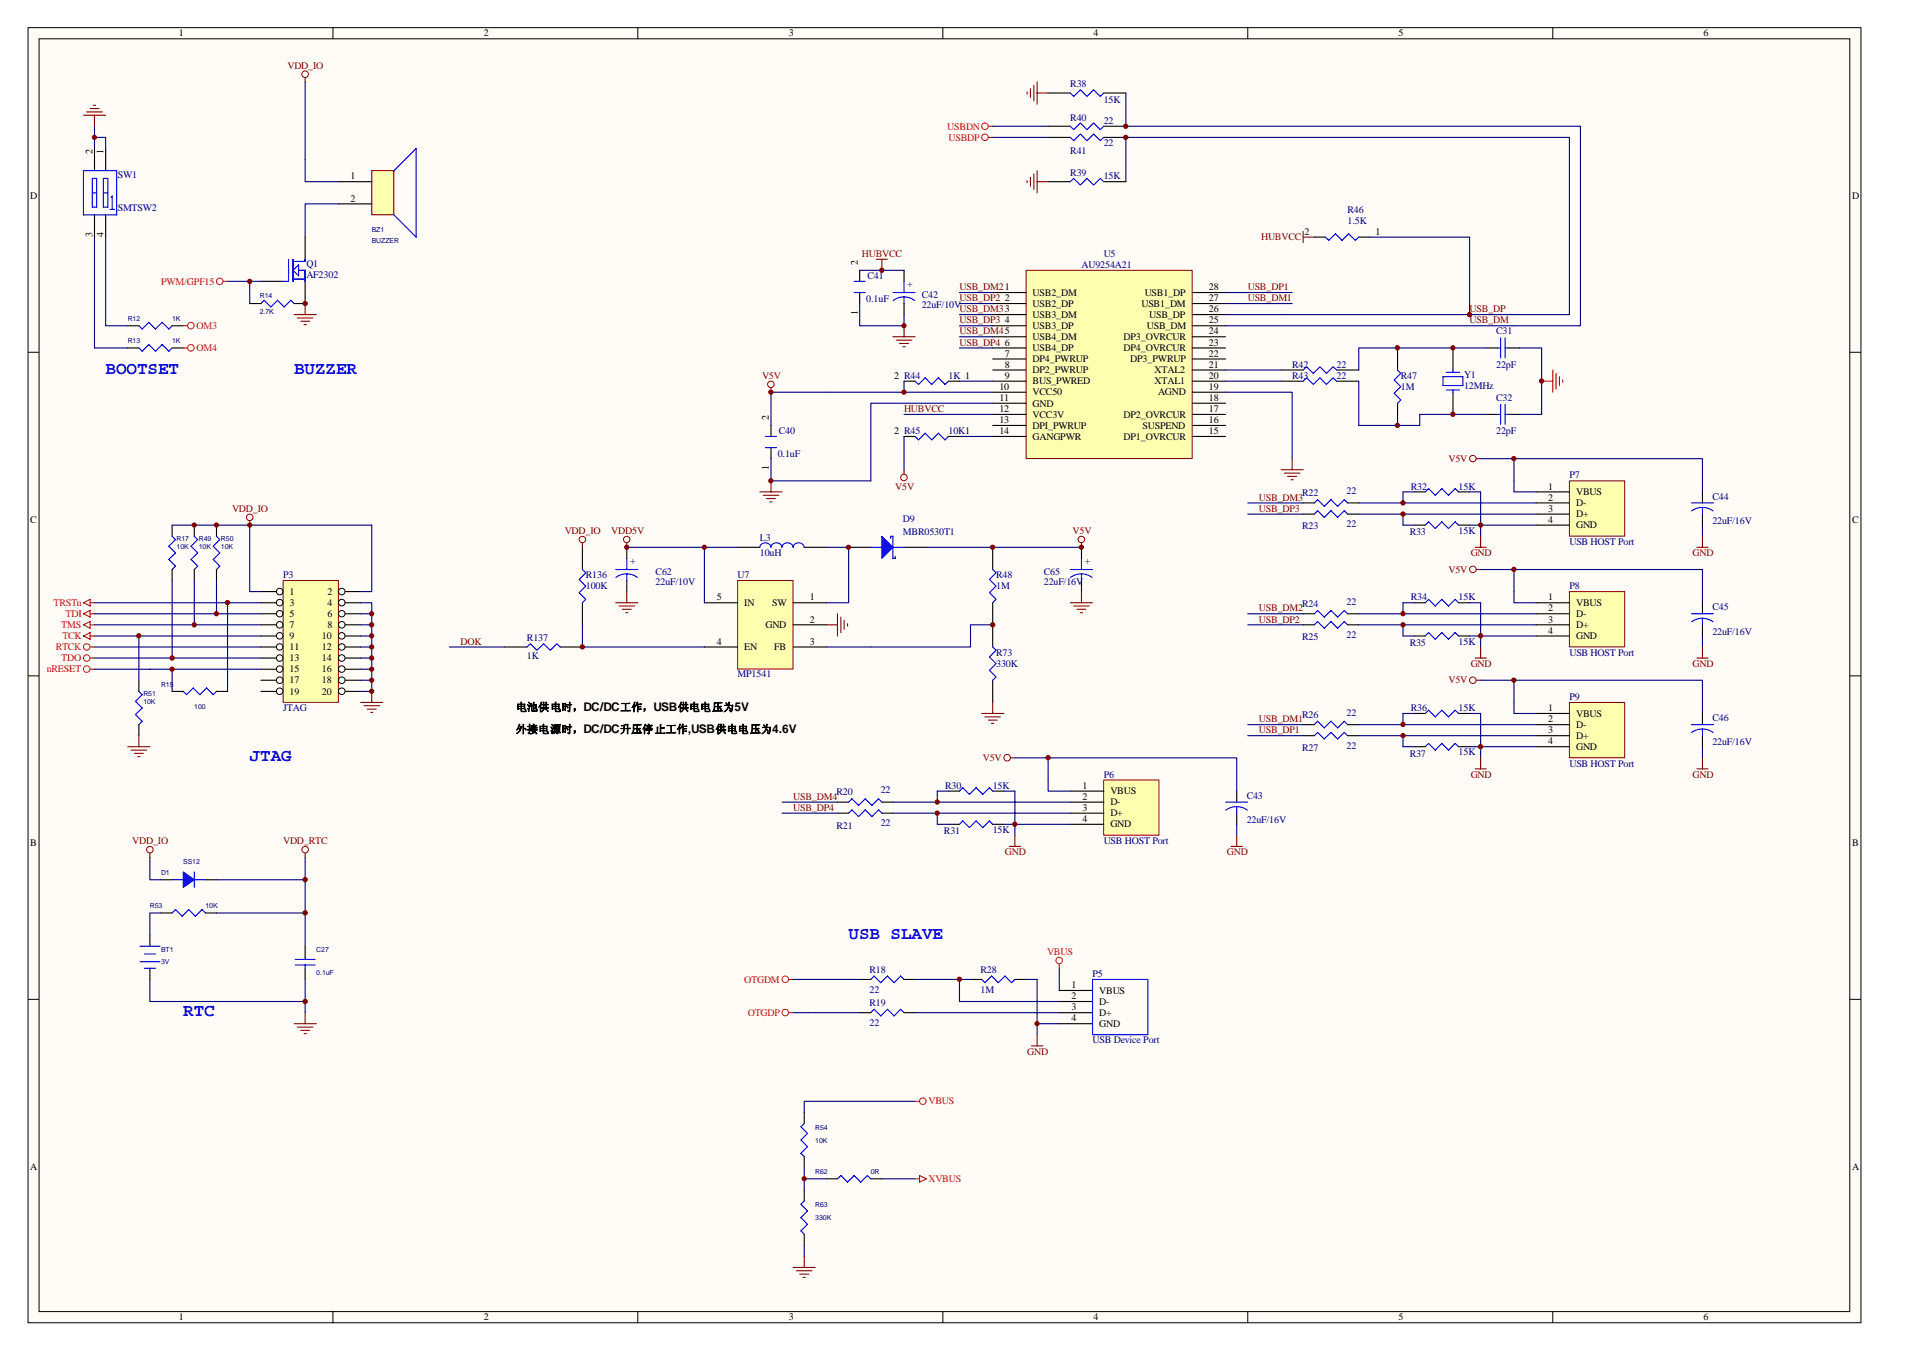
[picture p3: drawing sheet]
<svg xmlns="http://www.w3.org/2000/svg" width="297mm" height="210mm" viewBox="0 0 297 210" stroke-linecap="round" stroke-linejoin="round" font-family="sans-serif">
<defs><g id="words">
<g font-size="2.7" fill="#00f">
<text x="16.4" y="58.1">BOOTSET</text>
<text x="45.7" y="58.1">BUZZER</text>
<text x="38.8" y="118.3">JTAG</text>
<text x="131.9" y="145.9">USB SLAVE</text>
<text x="28.5" y="157.9">RTC</text>
</g>
<g font-size="1.7">
<text x="80.2" y="113.9">外接电源时，DC/DC升压停止工作,USB供电电压为4.6V</text>
<text x="80.2" y="110.5">电池供电时，DC/DC工作，USB供电电压为5V</text>
</g>
<g font-size="1.6">
<text x="27.8" y="5.7">1</text>
<text x="75.2" y="5.7">2</text>
<text x="122.6" y="5.7">3</text>
<text x="170" y="5.7">4</text>
<text x="217.4" y="5.7">5</text>
<text x="264.8" y="5.7">6</text>
<text x="14.4" y="23.9" transform="rotate(-90 14.4 23.9)">2</text>
<text x="16.1" y="23.9" transform="rotate(-90 16.1 23.9)">1</text>
<text x="54.5" y="27.9">1</text>
<text x="4.7" y="31">D</text>
<text x="54.5" y="31.3">2</text>
<text x="287.9" y="31">D</text>
<text x="14.4" y="36.9" transform="rotate(-90 14.4 36.9)">3</text>
<text x="16.1" y="36.9" transform="rotate(-90 16.1 36.9)">4</text>
<text x="133.3" y="41.1" transform="rotate(-90 133.3 41.1)">2</text>
<text x="202.8" y="36.5">2</text>
<text x="213.8" y="36.5">1</text>
<text x="156.2" y="46.8">2</text>
<text x="160.5" y="46">USB2_DM</text>
<text x="160.5" y="47.7">USB2_DP</text>
<text x="177.4" y="47.7">USB1_DM</text>
<text x="177.9" y="46">USB1_DP</text>
<text x="187.9" y="46.8">27</text>
<text x="187.9" y="45.1">28</text>
<text x="133.3" y="48.9" transform="rotate(-90 133.3 48.9)">1</text>
<text x="156.2" y="50.2">4</text>
<text x="156.2" y="53.7">6</text>
<text x="160.5" y="49.4">USB3_DM</text>
<text x="160.5" y="52.9">USB4_DM</text>
<text x="160.5" y="51.1">USB3_DP</text>
<text x="174.6" y="52.9">DP3_OVRCUR</text>
<text x="178.3" y="51.1">USB_DM</text>
<text x="178.6" y="49.4">USB_DP</text>
<text x="187.9" y="53.7">23</text>
<text x="187.9" y="52">24</text>
<text x="187.9" y="50.2">25</text>
<text x="187.9" y="48.5">26</text>
<text x="139" y="58.9">2 R44</text>
<text x="156.2" y="55.4">7</text>
<text x="156.2" y="57.2">8</text>
<text x="156.2" y="58.9">9</text>
<text x="160.5" y="54.6">USB4_DP</text>
<text x="160.5" y="56.3">DP4_PWRUP</text>
<text x="160.5" y="58">DP2_PWRUP</text>
<text x="160.5" y="59.7">BUS_PWRED</text>
<text x="174.6" y="54.6">DP4_OVRCUR</text>
<text x="175.7" y="56.3">DP3_PWRUP</text>
<text x="179.5" y="59.7">XTAL1</text>
<text x="179.5" y="58">XTAL2</text>
<text x="187.9" y="55.4">22</text>
<text x="187.9" y="58.9">20</text>
<text x="187.9" y="57.2">21</text>
<text x="119.5" y="65.3" transform="rotate(-90 119.5 65.3)">2</text>
<text x="155.3" y="60.6">10</text>
<text x="155.3" y="62.3">11</text>
<text x="155.3" y="64">12</text>
<text x="155.3" y="65.8">13</text>
<text x="160.5" y="61.4">VCC50</text>
<text x="160.5" y="63.2">GND</text>
<text x="160.5" y="64.9">VCC3V</text>
<text x="174.6" y="64.9">DP2_OVRCUR</text>
<text x="180" y="61.4">AGND</text>
<text x="187.9" y="62.3">18</text>
<text x="187.9" y="60.6">19</text>
<text x="187.9" y="64">17</text>
<text x="187.9" y="65.8">16</text>
<text x="139" y="67.5">2 R45</text>
<text x="155.3" y="67.5">14</text>
<text x="160.5" y="68.3">GANGPWR</text>
<text x="160.5" y="66.6">DPI_PWRUP</text>
<text x="174.6" y="68.3">DP1_OVRCUR</text>
<text x="177.6" y="66.6">SUSPEND</text>
<text x="187.9" y="67.5">15</text>
<text x="119.5" y="73" transform="rotate(-90 119.5 73)">1</text>
<text x="240.7" y="76.1">1</text>
<text x="240.7" y="77.8">2</text>
<text x="245" y="76.9">VBUS</text>
<text x="4.7" y="81.3">C</text>
<text x="240.7" y="79.5">3</text>
<text x="240.7" y="81.3">4</text>
<text x="245" y="78.7">D-</text>
<text x="245" y="80.4">D+</text>
<text x="245" y="82.1">GND</text>
<text x="287.9" y="81.3">C</text>
<text x="45" y="92.5">1</text>
<text x="45" y="94.2">3</text>
<text x="45" y="95.9">5</text>
<text x="50.9" y="92.5">2</text>
<text x="50.9" y="94.2">4</text>
<text x="50.9" y="95.9">6</text>
<text x="111.4" y="93.3">5</text>
<text x="115.7" y="94.2">IN</text>
<text x="120" y="94.2">SW</text>
<text x="125.9" y="93.3">1</text>
<text x="240.7" y="93.3">1</text>
<text x="240.7" y="95">2</text>
<text x="245" y="94.2">VBUS</text>
<text x="245" y="95.9">D-</text>
<text x="45" y="97.6">7</text>
<text x="45" y="99.3">9</text>
<text x="45" y="101">11</text>
<text x="50" y="99.3">10</text>
<text x="50" y="101">12</text>
<text x="50.9" y="97.6">8</text>
<text x="111.4" y="100.2">4</text>
<text x="115.7" y="101">EN</text>
<text x="119" y="97.6">GND</text>
<text x="120.4" y="101">FB</text>
<text x="125.9" y="96.8">2</text>
<text x="125.9" y="100.2">3</text>
<text x="240.7" y="96.8">3</text>
<text x="240.7" y="98.5">4</text>
<text x="245" y="97.6">D+</text>
<text x="245" y="99.3">GND</text>
<text x="45" y="102.8">13</text>
<text x="45" y="104.5">15</text>
<text x="45" y="106.2">17</text>
<text x="45" y="107.9">19</text>
<text x="50" y="102.8">14</text>
<text x="50" y="104.5">16</text>
<text x="50" y="106.2">18</text>
<text x="50" y="107.9">20</text>
<text x="240.7" y="110.5">1</text>
<text x="240.7" y="112.2">2</text>
<text x="240.7" y="114">3</text>
<text x="245" y="111.4">VBUS</text>
<text x="245" y="113.1">D-</text>
<text x="240.7" y="115.7">4</text>
<text x="245" y="114.8">D+</text>
<text x="245" y="116.6">GND</text>
<text x="168.3" y="122.6">1</text>
<text x="168.3" y="124.3">2</text>
<text x="172.6" y="123.4">VBUS</text>
<text x="172.6" y="125.2">D-</text>
<text x="4.7" y="131.5">B</text>
<text x="168.3" y="126">3</text>
<text x="168.3" y="127.7">4</text>
<text x="172.6" y="126.9">D+</text>
<text x="172.6" y="128.6">GND</text>
<text x="287.9" y="131.5">B</text>
<text x="166.5" y="153.6">1</text>
<text x="166.5" y="155.3">2</text>
<text x="170.9" y="154.4">VBUS</text>
<text x="166.5" y="157">3</text>
<text x="166.5" y="158.7">4</text>
<text x="170.9" y="156.2">D-</text>
<text x="170.9" y="157.9">D+</text>
<text x="170.9" y="159.6">GND</text>
<text x="4.7" y="181.8">A</text>
<text x="287.9" y="181.8">A</text>
<text x="27.8" y="205.2">1</text>
<text x="75.2" y="205.2">2</text>
<text x="122.6" y="205.2">3</text>
<text x="170" y="205.2">4</text>
<text x="217.4" y="205.2">5</text>
<text x="264.8" y="205.2">6</text>
</g>
<g font-size="1.6" fill="#800000">
<text x="44.7" y="10.6">VDD_IO</text>
<text x="134" y="39.9">HUBVCC</text>
<text x="196" y="37.3">HUBVCC</text>
<text x="149.1" y="46.8">USB_DP2</text>
<text x="149.1" y="45.1">USB_DM21</text>
<text x="193.9" y="45.1">USB_DP1</text>
<text x="193.9" y="46.8">USB_DM1</text>
<text x="149.1" y="50.2">USB_DP3</text>
<text x="149.1" y="48.5">USB_DM33</text>
<text x="149.1" y="53.7">USB_DP4</text>
<text x="149.1" y="52">USB_DM45</text>
<text x="228.4" y="48.5">USB_DP</text>
<text x="228.4" y="50.2">USB_DM</text>
<text x="118.4" y="58.9">V5V</text>
<text x="140.5" y="64">HUBVCC</text>
<text x="225.1" y="71.8">V5V</text>
<text x="139.1" y="76.1">V5V</text>
<text x="195.7" y="77.8">USB_DM3</text>
<text x="36.1" y="79.5">VDD_IO</text>
<text x="87.8" y="83">VDD_IO</text>
<text x="95" y="83">VDD5V</text>
<text x="166.7" y="83">V5V</text>
<text x="195.7" y="79.5">USB_DP3</text>
<text x="225.1" y="89">V5V</text>
<text x="228.6" y="86.4">GND</text>
<text x="263.1" y="86.4">GND</text>
<text x="195.7" y="95">USB_DM2</text>
<text x="71.6" y="100.2">DOK</text>
<text x="195.7" y="96.8">USB_DP2</text>
<text x="225.1" y="106.2">V5V</text>
<text x="228.6" y="103.6">GND</text>
<text x="263.1" y="103.6">GND</text>
<text x="195.7" y="112.2">USB_DM1</text>
<text x="195.7" y="114">USB_DP1</text>
<text x="152.8" y="118.3">V5V</text>
<text x="123.3" y="124.3">USB_DM4</text>
<text x="228.6" y="120.9">GND</text>
<text x="263.1" y="120.9">GND</text>
<text x="20.5" y="131.2">VDD_IO</text>
<text x="44" y="131.2">VDD_RTC</text>
<text x="123.3" y="126">USB_DP4</text>
<text x="156.2" y="132.9">GND</text>
<text x="190.7" y="132.9">GND</text>
<text x="159.7" y="163.9">GND</text>
</g>
<g font-size="1.6" fill="#000080">
<text x="166.4" y="13.6">R38</text>
<text x="171.6" y="16">15K</text>
<text x="166.4" y="18.8">R40</text>
<text x="166.4" y="23.9">R41</text>
<text x="171.6" y="19.3">22</text>
<text x="171.6" y="22.7">22</text>
<text x="18.3" y="27.7">SW1</text>
<text x="166.4" y="27.3">R39</text>
<text x="171.6" y="27.9">15K</text>
<text x="18.3" y="32.9">SMTSW2</text>
<text x="209.5" y="33">R46</text>
<text x="209.5" y="34.8">1.5K</text>
<text x="47.6" y="41.5">Q1</text>
<text x="168.1" y="41.7">AU9254A21</text>
<text x="171.6" y="39.9">U5</text>
<text x="47.6" y="43.2">AF2302</text>
<text x="134.7" y="47">0.1uF</text>
<text x="134.8" y="43.4">C41</text>
<text x="141" y="44.6">+</text>
<text x="143.3" y="46.3">C42</text>
<text x="143.3" y="47.9">22uF/10V</text>
<text x="232.6" y="52">C31</text>
<text x="147.4" y="58.9">1K 1</text>
<text x="200.8" y="57.1">R42</text>
<text x="200.8" y="58.9">R43</text>
<text x="207.7" y="57.1">22</text>
<text x="207.7" y="58.9">22</text>
<text x="217.7" y="58.9">R47</text>
<text x="227.6" y="58.7">Y1</text>
<text x="232.6" y="57.2">22pF</text>
<text x="217.7" y="60.6">1M</text>
<text x="227.6" y="60.4">12MHz</text>
<text x="232.6" y="62.3">C32</text>
<text x="120.9" y="71.1">0.1uF</text>
<text x="121" y="67.5">C40</text>
<text x="147.4" y="67.5">10K1</text>
<text x="232.6" y="67.5">22pF</text>
<text x="202.4" y="77.1">R22</text>
<text x="209.3" y="76.8">22</text>
<text x="219.3" y="76.1">R32</text>
<text x="226.7" y="76.1">15K</text>
<text x="243.9" y="74.4">P7</text>
<text x="266.2" y="77.6">C44</text>
<text x="140.4" y="81.1">D9</text>
<text x="140.4" y="83.1">MBR0530T1</text>
<text x="202.4" y="82.3">R23</text>
<text x="209.3" y="81.9">22</text>
<text x="219.1" y="83.1">R33</text>
<text x="226.7" y="83">15K</text>
<text x="266.2" y="81.4">22uF/16V</text>
<text x="44" y="89.9">P3</text>
<text x="91.1" y="89.9">R136</text>
<text x="97.9" y="87.6">+</text>
<text x="101.9" y="89.3">C62</text>
<text x="114.7" y="89.9">U7</text>
<text x="118.1" y="84">L3</text>
<text x="118.1" y="86.4">10uH</text>
<text x="154.8" y="89.9">R48</text>
<text x="162.2" y="89.3">C65</text>
<text x="168.6" y="87.6">+</text>
<text x="243.9" y="84.7">USB HOST Port</text>
<text x="91.1" y="91.6">100K</text>
<text x="101.9" y="90.9">22uF/10V</text>
<text x="154.8" y="91.6">1M</text>
<text x="162.2" y="90.9">22uF/16V</text>
<text x="202.4" y="94.3">R24</text>
<text x="209.3" y="94">22</text>
<text x="219.3" y="93.3">R34</text>
<text x="226.7" y="93.3">15K</text>
<text x="243.9" y="91.6">P8</text>
<text x="266.2" y="94.9">C45</text>
<text x="81.9" y="99.7">R137</text>
<text x="154.8" y="101.9">R73</text>
<text x="202.4" y="99.5">R25</text>
<text x="209.3" y="99.2">22</text>
<text x="219.1" y="100.4">R35</text>
<text x="226.7" y="100.2">15K</text>
<text x="243.9" y="101.9">USB HOST Port</text>
<text x="266.2" y="98.7">22uF/16V</text>
<text x="81.9" y="102.4">1K</text>
<text x="114.7" y="105.2">MP1541</text>
<text x="154.8" y="103.6">330K</text>
<text x="44" y="110.5">JTAG</text>
<text x="202.4" y="111.6">R26</text>
<text x="209.3" y="111.2">22</text>
<text x="219.3" y="110.5">R36</text>
<text x="226.7" y="110.5">15K</text>
<text x="243.9" y="108.8">P9</text>
<text x="266.2" y="112.1">C46</text>
<text x="202.4" y="116.7">R27</text>
<text x="209.3" y="116.4">22</text>
<text x="219.1" y="117.6">R37</text>
<text x="226.7" y="117.4">15K</text>
<text x="243.9" y="119.1">USB HOST Port</text>
<text x="266.2" y="115.9">22uF/16V</text>
<text x="130" y="123.6">R20</text>
<text x="136.9" y="123.3">22</text>
<text x="146.9" y="122.6">R30</text>
<text x="154.3" y="122.6">15K</text>
<text x="171.6" y="120.9">P6</text>
<text x="193.8" y="124.1">C43</text>
<text x="130" y="128.8">R21</text>
<text x="136.9" y="128.4">22</text>
<text x="146.7" y="129.6">R31</text>
<text x="154.3" y="129.5">15K</text>
<text x="171.6" y="131.2">USB HOST Port</text>
<text x="193.8" y="127.9">22uF/16V</text>
<text x="135.2" y="151.2">R18</text>
<text x="135.2" y="154.3">22</text>
<text x="152.4" y="151.2">R28</text>
<text x="152.4" y="154.3">1M</text>
<text x="169.8" y="151.8">P5</text>
<text x="135.2" y="156.3">R19</text>
<text x="135.2" y="159.4">22</text>
<text x="169.8" y="162.2">USB Device Port</text>
</g>
<g font-size="1.6" fill="#f00">
<text x="147.2" y="20.1">USBDN</text>
<text x="147.4" y="21.8">USBDP</text>
<text x="25" y="44.2">PWM/GPF15</text>
<text x="30.5" y="51.1">OM3</text>
<text x="30.5" y="54.6">OM4</text>
<text x="8.3" y="94.2">TRSTn</text>
<text x="10.2" y="95.9">TDI</text>
<text x="8.7" y="101">RTCK</text>
<text x="9.5" y="97.6">TMS</text>
<text x="9.7" y="99.3">TCK</text>
<text x="7.3" y="104.5">nRESET</text>
<text x="9.5" y="102.8">TDO</text>
<text x="162.7" y="148.4">VBUS</text>
<text x="115.7" y="152.7">OTGDM</text>
<text x="116.2" y="157.9">OTGDP</text>
<text x="144.3" y="171.7">VBUS</text>
<text x="144.3" y="183.7">XVBUS</text>
</g>
<g font-size="1.1" fill="#000080">
<text x="57.8" y="36.1">BZ1</text>
<text x="57.8" y="37.8">BUZZER</text>
<text x="40.4" y="46.3">R14</text>
<text x="19.9" y="53.3">R13</text>
<text x="19.9" y="49.9">R12</text>
<text x="26.8" y="53.3">1K</text>
<text x="26.8" y="49.9">1K</text>
<text x="40.4" y="48.9">2.7K</text>
<text x="27.4" y="84.1">R17</text>
<text x="27.4" y="85.3">10K</text>
<text x="30.9" y="84.1">R49</text>
<text x="30.9" y="85.3">10K</text>
<text x="34.4" y="84.1">R50</text>
<text x="34.4" y="85.3">10K</text>
<text x="25" y="106.7">R15</text>
<text x="22.3" y="108.2">R51</text>
<text x="22.3" y="109.5">10K</text>
<text x="30.2" y="110.2">100</text>
<text x="25" y="136">D1</text>
<text x="28.5" y="134.3">SS12</text>
<text x="23.3" y="141.1">R53</text>
<text x="31.9" y="141.1">10K</text>
<text x="25" y="148">BT1</text>
<text x="25" y="149.8">3V</text>
<text x="49.2" y="148">C27</text>
<text x="49.2" y="151.5">0.1uF</text>
<text x="126.7" y="175.6">R54</text>
<text x="126.7" y="177.7">10K</text>
<text x="126.7" y="182.5">R62</text>
<text x="135.4" y="182.5">0R</text>
<text x="126.7" y="187.6">R63</text>
<text x="126.7" y="189.7">330K</text>
</g>
</g></defs>
<path d="M4.4 4.3h284.9v201.3h-284.9z" fill="#fffcf8"/>
<g fill="none" stroke="#000" stroke-width=".16">
<path d="M4.4 4.3h284.9v201.3h-284.9zM6.1 6h281.4v197.9h-281.4zM51.7 4.3v1.7M99.1 4.3v1.7M146.6 4.3v1.7M193.9 4.3v1.7M241.4 4.3v1.7M4.4 54.8h1.7M287.5 54.8h1.8M4.4 105.1h1.7M287.5 105.1h1.8M4.4 155.3h1.7"/>
<path d="M287.5 155.3h1.8M51.7 203.9v1.7M99.1 203.9v1.7M146.6 203.9v1.7M193.9 203.9v1.7M241.4 203.9v1.7"/>
</g>
<path d="M47.4 12.7v12.1M14.7 36.9v17.2M16.4 21.4v1.7M16.4 36.9v13.7M33.7 136.7h13.7M125 193.5v1.8M125 183.2h3.5M137.1 183.2h5.1" fill="none" stroke="#000080" stroke-width=".17"/>
<g fill="none" stroke="#00f" stroke-width=".17">
<path d="M21.6 54.1l.5 .5 1-1 1.1 1 1-1 1 1 .6-.5M21.6 50.6l.5 .5 1-1 1.1 1 1-1 1 1 .6-.5M40.6 47.2l.5-.5 1 1 1-1 1.1 1 1-1 .5 .5M28.5 107.5l.5 .5 1-1.1 1.1 1.1 1-1.1 1 1.1 .6-.5M21.8 147.1h3.1M21.8 149.5h3.1M22.5 150.5h1.7M22.5 148.3h1.7M26.8 141.9l.5-.5 1 1 1-1 1.1 1 1-1 .5 .5M45.9 150h3.1M45.9 149.1h3.1M47.4 148.8v.3"/>
<path d="M47.4 150v.5M125 174.6l-.5 .5 1 1.1-1 1 1 1-1 1.1 .5 .5M125 186.7l-.5 .5 1 1-1 1.1 1 1-1 1 .5 .5"/>
</g>
<g fill="none" stroke="#000" stroke-width=".17">
<path d="M19.9 54.1h1.7M19.9 50.6h1.7M26.8 54.1h1.7M26.8 50.6h1.7M38.8 47.2h1.8M45.7 47.2h1.7M26.8 107.5h1.7M33.7 107.5h1.7M23.3 145.3v1.8M23.3 150.5v1.7M25 141.9h1.8M31.9 141.9h1.8"/>
<path d="M47.4 147.1v1.7M47.4 150.5v1.7M125 172.9v1.7M125 179.8v1.7M125 184.9v1.8M125 191.8v1.7"/>
</g>
<path d="M57.8 26.5v6.9h3.4v-6.9z" fill-rule="evenodd" fill="#ffffb0" stroke="#800000" stroke-width=".17"/>
<path d="M61.2 26.5l3.5-3.4v13.8l-3.5-3.5M26.8 136.7h1.7M30.2 135.5v2.4M30.2 136.7h1.7M130.2 183.2l.5-.5 1 1 1.1-1 1 1 1-1 .6 .5" fill="none" stroke="#00f" stroke-width=".17"/>
<path d="M52.6 28.2h5.2M52.6 31.7h5.2M25 136.7h1.8M31.9 136.7h1.8M128.5 183.2h1.7M135.4 183.2h1.7" fill="none" stroke="#000" stroke-width=".17"/>
<path d="M28.5 135.5l1.7 1.2-1.7 1.2z" fill-rule="evenodd" fill="#00f" stroke="#00f" stroke-width=".17"/>
<g fill="none" stroke="#800000" stroke-width=".17">
<path d="M47.4 12.1v.6M45.7 48.9h3.5M46.2 49.4h2.4M46.8 49.9h1.3M47.3 50.5h.3M47.4 47.2v1.7M23.3 132.6v.7M47.4 132.6v.7M45.7 159.1h3.5M46.2 159.6h2.4M47.4 157.4v1.7M46.8 160.1h1.3"/>
<path d="M47.3 160.7h.3M123.3 197h3.4M123.8 197.5h2.4M124.3 198h1.4M124.8 198.5h.4M125 195.3v1.7"/>
</g>
<g fill="none" stroke="#800000" stroke-width=".16">
<circle cx="47.4" cy="11.5" r=".51"/>
<circle cx="23.3" cy="132.1" r=".51"/>
<circle cx="47.4" cy="132.1" r=".51"/>
</g>
<g fill="none" stroke="#f00" stroke-width=".16">
<circle cx="153.1" cy="19.6" r=".51"/>
<circle cx="153.1" cy="21.3" r=".51"/>
<circle cx="29.7" cy="50.6" r=".51"/>
<circle cx="29.7" cy="54.1" r=".51"/>
<circle cx="34.2" cy="43.7" r=".51"/>
<circle cx="13.5" cy="104" r=".51"/>
<circle cx="13.5" cy="102.3" r=".51"/>
<circle cx="13.5" cy="100.5" r=".51"/>
<circle cx="122.1" cy="152.2" r=".51"/>
<circle cx="122.1" cy="157.4" r=".51"/>
<circle cx="164.6" cy="149.3" r=".51"/>
<circle cx="143.4" cy="171.2" r=".51"/>
</g>
<g fill="none" stroke="#f00" stroke-width=".17">
<path d="M153.6 19.6h.7M153.6 21.4h.7M28.5 54.1h.7M28.5 50.6h.7M34.7 43.7h.7M13 98.8l1-.5v1.1zM13 93.7l1-.5v1zM13 95.4l1-.5v1zM13 97.1l1-.5v1zM14 98.8h.7M14 95.4h.7M14 97.1h.7"/>
<path d="M14 93.7h.7M14 102.3h.7M14 104h.7M14 100.6h.7M122.6 152.2h.7M122.6 157.4h.7M164.7 149.8v.7M142.2 171.2h.7M142.2 183.2h.7M142.9 182.7l1.1 .5-1.1 .5z"/>
</g>
<g fill="none" stroke="#000080" stroke-width=".17">
<path d="M14.7 19.6v3.5M47.4 24.8v3.4h5.2M52.6 31.7h-5.2v5.2M14.7 54.1h5.2M16.4 50.6h3.5M23.3 133.3v3.4h1.7M47.4 133.3v13.8M23.3 152.2v3.5h24.1M25 141.9h-1.7v3.4M33.7 141.9h13.7M47.4 152.2v5.2M142.2 171.2h-17.2v1.7"/>
<path d="M125 181.5v3.4"/>
</g>
<path d="M44 90.3h8.6v18.9h-8.6z" fill="#ffffb0"/>
<g fill="none" stroke="#800000" stroke-width=".16">
<path d="M44 90.2h8.6v19h-8.6z"/>
<circle cx="38.8" cy="80.4" r=".51"/>
</g>
<g fill="none" stroke="#000" stroke-width=".16">
<circle cx="43.5" cy="97.1" r=".51"/>
<circle cx="43.5" cy="93.7" r=".51"/>
<circle cx="43.5" cy="91.9" r=".51"/>
<circle cx="43.5" cy="98.8" r=".51"/>
<circle cx="43.5" cy="95.4" r=".51"/>
<circle cx="53.1" cy="97.1" r=".51"/>
<circle cx="53.1" cy="93.7" r=".51"/>
<circle cx="53.1" cy="98.8" r=".51"/>
<circle cx="53.1" cy="91.9" r=".51"/>
<circle cx="53.1" cy="95.4" r=".51"/>
<circle cx="43.5" cy="105.7" r=".51"/>
<circle cx="43.5" cy="107.4" r=".51"/>
<circle cx="43.5" cy="104" r=".51"/>
<circle cx="43.5" cy="102.3" r=".51"/>
<circle cx="43.5" cy="100.5" r=".51"/>
<circle cx="53.1" cy="105.7" r=".51"/>
<circle cx="53.1" cy="107.4" r=".51"/>
<circle cx="53.1" cy="104" r=".51"/>
<circle cx="53.1" cy="102.3" r=".51"/>
<circle cx="53.1" cy="100.5" r=".51"/>
</g>
<g fill="none" stroke="#000" stroke-width=".17">
<path d="M47.4 36.9v3.4M40.6 43.7h3.4M47.4 43.7v3.5M40.6 91.9h2.4M40.6 93.7h2.4M40.6 95.4h2.4M40.6 97.1h2.4M40.6 98.8h2.4M53.7 91.9h2.4M53.7 93.7h2.4M53.7 95.4h2.4M53.7 97.1h2.4"/>
<path d="M53.7 98.8h2.4M40.6 100.6h2.4M40.6 102.3h2.4M40.6 104h2.4M40.6 105.7h2.4M40.6 107.5h2.4M53.7 100.6h2.4M53.7 102.3h2.4M53.7 104h2.4M53.7 105.7h2.4M53.7 107.5h2.4M133.6 157.4h1.8"/>
<path d="M133.6 152.2h1.8M140.5 157.4h1.7M140.5 152.2h1.7M150.9 152.2h1.7M157.8 152.2h1.7M164.7 153.9h5.1M164.7 155.7h5.1M164.7 157.4h5.1M164.7 159.1h5.1"/>
</g>
<g fill="none" stroke="#000080" stroke-width=".17">
<path d="M14.7 93.7h25.9M14.7 95.4h25.9M14.7 97.1h25.9M14.7 98.8h25.9M35.4 93.7v13.8M40.6 91.9h-1.8v-10.3h19v10.3h-1.7M56.1 93.7h1.7v13.8h-1.7M56.1 95.4h1.7M56.1 97.1h1.7M56.1 98.8h1.7M14.7 100.6h25.9M14.7 102.3h25.9"/>
<path d="M14.7 104h25.9M56.1 100.6h1.7M56.1 102.3h1.7M56.1 104h1.7M56.1 105.7h1.7M123.3 152.2h10.3M126.7 157.4h6.9M142.2 152.2h6.9v3.5h15.6M142.2 157.4h22.5M149.1 152.2h1.8M159.5 152.2h1.7v8.6M161.2 159.1h3.5"/>
<path d="M164.7 150.5v3.4"/>
</g>
<path d="M38.8 80.9v.7M56.1 109.2h3.4M56.6 109.7h2.4M57.1 110.2h1.4M57.6 110.7h.4M57.8 107.5v1.7M160.3 162.6h1.8M161.2 160.8v1.8" fill="none" stroke="#800000" stroke-width=".17"/>
<path d="M44.8 40.3v3.4h-.8M45.5 40.3v3.4M45.5 43.4h1.9M45.5 42l.9-.9v1.8zM46.4 42h1v1.7M47.4 40.3v.3h-1.9M135.4 152.2l.5-.5 1 1 1-1 1.1 1 1-1 .5 .5M135.4 157.4l.5-.5 1 1 1-1 1.1 1 1-1 .5 .5M152.6 152.2l.5 .5 1-1 1.1 1 1-1 1 1 .6-.5M169.8 152.2h8.6v8.6h-8.6z" fill="none" stroke="#00f" stroke-width=".17"/>
<g fill="#800000" stroke="#800000" stroke-width=".16">
<circle cx="57.8" cy="107.4" r=".34"/>
<circle cx="57.8" cy="95.4" r=".33"/>
<circle cx="57.8" cy="97.1" r=".34"/>
<circle cx="57.8" cy="98.8" r=".34"/>
<circle cx="57.8" cy="100.6" r=".33"/>
<circle cx="57.8" cy="102.3" r=".34"/>
<circle cx="57.8" cy="104" r=".33"/>
<circle cx="57.8" cy="105.7" r=".33"/>
<circle cx="47.4" cy="136.7" r=".34"/>
<circle cx="47.4" cy="141.9" r=".34"/>
<circle cx="47.4" cy="155.7" r=".34"/>
</g>
<path d="M159.5 42h25.8v29.3h-25.8z" fill="#ffffb0"/>
<g fill="none" stroke="#800000" stroke-width=".16">
<path d="M159.5 42h25.8v29.3h-25.8z"/>
<circle cx="119.8" cy="59.7" r=".51"/>
<circle cx="140.5" cy="74.2" r=".51"/>
<circle cx="228.9" cy="88.5" r=".51"/>
</g>
<g fill="none" stroke="#000" stroke-width=".17">
<path d="M162.9 19.6h3.5M162.9 14.5h3.5M171.6 19.6h3.4M171.6 14.5h3.4M162.9 21.4h3.5M162.9 28.2h3.5M171.6 21.4h3.4M171.6 28.2h3.4M204.3 36.9h1.7M211.2 36.9h1.7M133.6 42v1.7M133.6 45.5v1.7"/>
<path d="M140.5 59.2h1.7M140.5 42v1.7M140.5 47.2v1.7M147.4 59.2h1.7M154.3 45.5h5.2M154.3 47.2h5.2M154.3 48.9h5.2M154.3 52.3h5.2M154.3 50.6h5.2M154.3 54.1h5.2M154.3 55.8h5.2M154.3 57.5h5.2"/>
<path d="M154.3 59.2h5.2M185.3 45.5h5.2M185.3 47.2h5.2M185.3 48.9h5.2M185.3 52.3h5.2M185.3 50.6h5.2M185.3 54.1h5.2M185.3 55.8h5.2M185.3 57.5h5.2M185.3 59.2h5.2M199.1 57.5h3.5M199.1 59.2h3.5"/>
<path d="M207.7 57.5h3.5M207.7 59.2h3.5M217.2 54.1v3.4M225.8 54.1v3.4M231 54.1h1.7M234.5 54.1h1.7M119.8 66.1v1.7M119.8 69.6v1.7M140.5 67.8h1.7M147.4 67.8h1.7M154.3 61h5.2M154.3 62.7h5.2"/>
<path d="M154.3 64.4h5.2M154.3 67.8h5.2M154.3 66.1h5.2M185.3 61h5.2M185.3 62.7h5.2M185.3 64.4h5.2M185.3 67.8h5.2M185.3 66.1h5.2M217.2 62.7v3.4M225.8 61v3.4M231 64.4h1.7M234.5 64.4h1.7"/>
</g>
<g fill="none" stroke="#000080" stroke-width=".17">
<path d="M154.3 19.6h8.6M175 14.5v5.1h70.7v31h-55.2M154.3 21.4h8.6M175 28.2v-6.8h68.9v27.5h-53.4M212.9 36.9h15.5v12M133.6 47.2v3.4h6.9v-1.7M133.6 42h6.9M140.5 59.2v1.8M149.1 50.6h5.2M149.1 48.9h5.2M149.1 45.5h5.2M149.1 47.2h5.2"/>
<path d="M149.1 52.3h5.2M149.1 54.1h5.2M149.1 59.2h5.2M190.5 45.5h10.3M190.5 47.2h10.3M190.5 59.2h8.6M190.5 57.5h8.6M211.2 59.2v6.9h9.5v-1.7h10.3M231 54.1h-19.8v3.4M236.2 54.1h3.4v10.3h-3.4M140.5 67.8v5.2M140.5 64.4h13.8"/>
<path d="M149.1 67.8h5.2M154.3 62.7h-18.9v12h-15.6v-3.4M154.3 61h-34.5v5.1M190.5 61h10.3v10.3M211.2 95.4h27.6M211.2 97.1h27.6M218.1 93.7v1.7M218.1 97.1v1.7M230.1 93.7v6.9M230.1 98.8h8.7M235.3 91.9v1.8h3.5M264.6 98.8v1.8"/>
</g>
<g fill="none" stroke="#00f" stroke-width=".17">
<path d="M166.4 19.6l.5 .6 1-1.1 1 1.1 1.1-1.1 1 1.1 .6-.6M166.4 14.5l.5 .5 1-1.1 1 1.1 1.1-1.1 1 1.1 .6-.5M166.4 21.4l.5 .5 1-1.1 1 1.1 1.1-1.1 1 1.1 .6-.5M166.4 28.2l.5-.5 1 1.1 1-1.1 1.1 1.1 1-1.1 .6 .5M206 36.9l.5 .5 1.1-1.1 1 1.1 1-1.1 1.1 1.1 .5-.5M132.8 45.5h1.7M132.8 43.7h1.7M138.8 45.5h3.4M140.5 46.1l1.1 .2 .6 .4M140.5 46.1l-1 .2-.7 .4M140.5 43.7v1.8M140.5 46.1v1.1"/>
<path d="M142.2 59.2l.6 .6 1-1.1 1 1.1 1.1-1.1 1 1.1 .5-.6M202.6 57.5l.5-.5 1 1 1.1-1 1 1 1-1 .5 .5M202.6 59.2l.5-.5 1 1.1 1.1-1.1 1 1.1 1-1.1 .5 .5M217.2 57.5l.5 .5-1 1.1 1 1-1 1 1 1.1-.5 .5M224.3 58.5h3.1v1.4h-3.1zM224.8 57.9h2.1M225.8 57.5v.4M232.7 54.1h.6M233.3 52.5v3.1M234 52.5v3.1M234 54.1h.5M119 69.6h1.7"/>
<path d="M119 67.8h1.7M142.2 67.8l.6 .6 1-1.1 1 1.1 1.1-1.1 1 1.1 .5-.6M224.8 60.6h2.1M225.8 60.6v.4M232.7 64.4h.6M233.3 62.8v3.2M234 64.4h.5M234 62.8v3.2"/>
</g>
<g fill="none" stroke="#800000" stroke-width=".17">
<path d="M159.7 14.3v.3M160.2 13.8v1.4M160.7 13.3v2.4M161.2 12.7v3.5M161.2 14.5h1.7M159.7 28.1v.3M160.2 27.6v1.3M160.7 27v2.4M161.2 26.5v3.5M161.2 28.2h1.7M202.6 36v1.7M202.6 36.9h1.7"/>
<path d="M136.2 40.3h1.7M137.1 40.3v1.7M138.8 52.3h3.4M139.3 52.9h2.4M139.8 53.4h1.4M140.4 53.9h.3M140.5 50.6v1.7M118.1 76.5h3.5M118.6 77h2.4M119.1 77.5h1.4M119.7 78h.3M119.8 60.3v.7"/>
<path d="M119.8 74.7v1.8M140.5 73v.7M199.1 73h3.5M199.6 73.5h2.5M200.1 74h1.4M200.7 74.6h.3M200.8 71.3v1.7M229.5 88.5h.6"/>
</g>
<path d="M239.6 59.2h1.8M241.4 57.5v3.5M241.9 58v2.5M242.4 58.5v1.4M242.9 59.1v.3" fill="none" stroke="#f00" stroke-width=".17"/>
<path d="M244 92h8.5v8.5h-8.5z" fill="#ffffb0"/>
<g fill="none" stroke="#800000" stroke-width=".16">
<path d="M243.9 91.9h8.6v8.6h-8.6z"/>
<circle cx="228.9" cy="105.7" r=".51"/>
</g>
<g fill="none" stroke="#000" stroke-width=".17">
<path d="M202.6 95.4h1.7M202.6 97.1h1.7M209.5 95.4h1.7M209.5 97.1h1.7M219.8 93.7h1.7M219.8 98.8h1.7M226.7 93.7h1.7M226.7 98.8h1.7M238.8 93.7h5.1M238.8 95.4h5.1M238.8 97.1h5.1M238.8 98.8h5.1"/>
<path d="M264.6 93.7v1.7M264.6 97.1v1.7"/>
</g>
<g fill="none" stroke="#000080" stroke-width=".17">
<path d="M193.9 95.4h8.7M193.9 97.1h8.7M218.1 93.7h1.7M218.1 98.8h1.7M228.4 93.7h1.7M228.4 98.8h1.7M230.1 88.5h5.2v3.4M235.3 88.5h29.3v5.2M211.2 112.6h27.6M211.2 114.3h27.6M218.1 110.9v1.7M218.1 114.3v1.8"/>
<path d="M230.1 110.9v6.9M230.1 116.1h8.7M235.3 109.2v1.7h3.5M264.6 116.1v1.7"/>
</g>
<path d="M204.3 95.4l.5-.5 1 1 1.1-1 1 1 1.1-1 .5 .5M204.3 97.1l.5-.5 1 1 1.1-1 1 1 1.1-1 .5 .5M221.5 93.7l.6-.5 1 1 1-1 1 1 1.1-1 .5 .5M221.5 98.8l.6-.5 1 1.1 1-1.1 1 1.1 1.1-1.1 .5 .5M262.9 95.4h3.4M262.9 96.6a2.82 2.82 0 0 1 3.4 0M264.6 96.1v1" fill="none" stroke="#00f" stroke-width=".17"/>
<path d="M229.3 102.3h1.7M229.5 105.7h.6M230.1 100.6v1.7M263.8 102.3h1.7M264.6 100.6v1.7" fill="none" stroke="#800000" stroke-width=".17"/>
<path d="M244 109.2h8.5v8.6h-8.5z" fill="#ffffb0"/>
<g fill="none" stroke="#800000" stroke-width=".16">
<path d="M243.9 109.2h8.6v8.6h-8.6z"/>
<circle cx="228.9" cy="71.3" r=".51"/>
</g>
<g fill="none" stroke="#000" stroke-width=".17">
<path d="M202.6 112.6h1.7M202.6 114.3h1.7M209.5 112.6h1.7M209.5 114.3h1.7M219.8 110.9h1.7M219.8 116.1h1.7M226.7 110.9h1.7M226.7 116.1h1.7M238.8 110.9h5.1M238.8 112.6h5.1M238.8 114.3h5.1M238.8 116.1h5.1"/>
<path d="M264.6 110.9v1.7M264.6 114.3v1.8"/>
</g>
<g fill="none" stroke="#000080" stroke-width=".17">
<path d="M211.2 78.2h27.6M211.2 79.9h27.6M218.1 76.5v1.7M218.1 79.9v1.7M230.1 76.5v6.9M235.3 74.7v1.8h3.5M230.1 81.6h8.7M264.6 81.6v1.8M193.9 112.6h8.7M193.9 114.3h8.7M218.1 110.9h1.7M218.1 116.1h1.7"/>
<path d="M228.4 110.9h1.7M228.4 116.1h1.7M230.1 105.7h5.2v3.5M235.3 105.7h29.3v5.2"/>
</g>
<path d="M204.3 112.6l.5-.5 1 1 1.1-1 1 1 1.1-1 .5 .5M204.3 114.3l.5-.5 1 1.1 1.1-1.1 1 1.1 1.1-1.1 .5 .5M221.5 110.9l.6-.5 1 1 1-1 1 1 1.1-1 .5 .5M221.5 116.1l.6-.6 1 1.1 1-1.1 1 1.1 1.1-1.1 .5 .6M262.9 112.6h3.4M262.9 113.9a2.82 2.82 0 0 1 3.4 0M264.6 113.3v1" fill="none" stroke="#00f" stroke-width=".17"/>
<path d="M229.5 71.3h.6M229.3 119.5h1.7M230.1 117.8v1.7M263.8 119.5h1.7M264.6 117.8v1.7" fill="none" stroke="#800000" stroke-width=".17"/>
<path d="M244 74.8h8.5v8.5h-8.5z" fill="#ffffb0"/>
<g fill="none" stroke="#800000" stroke-width=".16">
<path d="M243.9 74.7h8.6v8.6h-8.6z"/>
<circle cx="156.5" cy="117.8" r=".51"/>
</g>
<g fill="none" stroke="#000" stroke-width=".17">
<path d="M202.6 78.2h1.7M202.6 79.9h1.7M209.5 78.2h1.7M209.5 79.9h1.7M219.8 76.5h1.7M226.7 76.5h1.7M238.8 76.5h5.1M238.8 78.2h5.1M238.8 79.9h5.1M264.6 76.5v1.7M264.6 79.9v1.7M219.8 81.6h1.7"/>
<path d="M226.7 81.6h1.7M238.8 81.6h5.1"/>
</g>
<g fill="none" stroke="#000080" stroke-width=".17">
<path d="M193.9 78.2h8.7M193.9 79.9h8.7M218.1 76.5h1.7M228.4 76.5h1.7M230.1 71.3h5.2v3.4M235.3 71.3h29.3v5.2M218.1 81.6h1.7M228.4 81.6h1.7M138.8 124.7h27.6M138.8 126.4h27.6M145.7 123v1.7M145.7 126.4v1.7"/>
<path d="M157.8 123v6.8M157.8 128.1h8.6M162.9 121.2v1.8h3.5M192.2 128.1v1.7"/>
</g>
<path d="M204.3 78.2l.5-.5 1 1 1.1-1 1 1 1.1-1 .5 .5M204.3 79.9l.5-.5 1 1 1.1-1 1 1 1.1-1 .5 .5M221.5 76.5l.6-.6 1 1.1 1-1.1 1 1.1 1.1-1.1 .5 .6M262.9 78.2h3.4M262.9 79.4a2.82 2.82 0 0 1 3.4 0M264.6 78.9v1M221.5 81.6l.6-.5 1 1 1-1 1 1 1.1-1 .5 .5" fill="none" stroke="#00f" stroke-width=".17"/>
<path d="M229.3 85.1h1.7M230.1 83.4v1.7M263.8 85.1h1.7M264.6 83.4v1.7M157.1 117.8h.7" fill="none" stroke="#800000" stroke-width=".17"/>
<path d="M171.6 121.2h8.5v8.6h-8.5z" fill="#ffffb0"/>
<g fill="none" stroke="#800000" stroke-width=".16">
<path d="M171.6 121.2h8.5v8.6h-8.5z"/>
<circle cx="97.4" cy="83.8" r=".5"/>
<circle cx="168.1" cy="83.8" r=".51"/>
</g>
<g fill="none" stroke="#000" stroke-width=".17">
<path d="M14.7 23.1v3.4M14.7 33.4v3.5M16.4 23.1v3.4M16.4 33.4v3.5M26.8 81.6v1.8M26.8 88.5v1.7M30.2 81.6v1.8M30.2 88.5v1.7M33.7 81.6v1.8M33.7 88.5v1.7M97.4 85.1v1.7M97.4 90.2v1.7"/>
<path d="M114.7 85.1h3.4M125 85.1h3.5M154.3 85.1v3.4M154.3 93.7v6.9M168.1 85.1v1.7M168.1 90.2v1.7M21.6 105.7v1.8M21.6 112.6v1.7M154.3 105.7v3.5M130.2 124.7h1.7M130.2 126.4h1.7M137.1 124.7h1.7"/>
<path d="M137.1 126.4h1.7M147.4 123h1.7M147.4 128.1h1.7M154.3 123h1.7M154.3 128.1h1.7M166.4 123h5.2M166.4 124.7h5.2M166.4 126.4h5.2M166.4 128.1h5.2M192.2 123v1.7M192.2 126.4v1.7"/>
</g>
<g fill="none" stroke="#000080" stroke-width=".17">
<path d="M14.7 21.4h1.7M35.4 43.7h5.2M38.8 43.7v3.5M21.6 98.8v6.9M26.8 81.6h12M26.8 90.2v12.1M30.2 90.2v6.9M33.7 90.2v5.2M97.4 85.1h17.3M144 85.1h24.1M154.3 97.1h-3.4v3.5h-15.5M26.8 104v3.5"/>
<path d="M157.8 117.8h5.1v3.4M162.9 117.8h29.3v5.2M121.6 124.7h8.6M121.6 126.4h8.6M145.7 123h1.7M145.7 128.1h1.7M156 123h1.8M156 128.1h1.8M123.3 157.4h3.4"/>
</g>
<g fill="none" stroke="#00f" stroke-width=".17">
<path d="M13 26.5h5.1v6.9h-5.1zM14.3 27.7h.7v4.5h-.7zM14.3 30h.7M16.1 27.7h.7v4.5h-.7zM16.1 30h.7M17.1 32.6h.7M17.3 30.6l.1-.1v2.1M26.8 83.4l.5 .5-1.1 1 1.1 1-1.1 1.1 1.1 1-.5 .5M30.2 83.4l.5 .5-1 1 1 1-1 1.1 1 1-.5 .5M33.7 83.4l.5 .5-1.1 1 1.1 1-1.1 1.1 1.1 1-.5 .5M95.7 88.5h3.4M97.4 89.2l.7 .1 1 .4"/>
<path d="M97.4 89.2l-.7 .1-1 .4M97.4 86.8v1.7M97.4 89.2v1M118.1 85a.88 .88 0 0 1 .9-.6 .88 .88 0 0 1 .8 .6M119.8 85a.88 .88 0 0 1 .9-.6 .88 .88 0 0 1 .9 .6 .88 .88 0 0 1 .8-.6 .88 .88 0 0 1 .9 .6M123.3 85a.87 .87 0 0 1 .8-.6 .87 .87 0 0 1 .9 .6M154.3 88.5l.5 .5-1 1.1 1 1-1 1 1 1.1-.5 .5M166.4 88.5h3.4M166.4 89.7a2.85 2.85 0 0 1 3.4 0M168.1 86.8v1.7M168.1 89.2v1M21.6 107.5l.5 .5-1 1 1 1-1 1.1 1 1-.5 .5"/>
<path d="M154.3 100.6l.5 .5-1 1 1 1-1 1.1 1 1-.5 .5M131.9 124.7l.5-.5 1.1 1 1-1 1 1 1.1-1 .5 .5M131.9 126.4l.5-.5 1.1 1 1-1 1 1 1.1-1 .5 .5M149.1 123l.5-.6 1.1 1.1 1-1.1 1.1 1.1 1-1.1 .5 .6M149.1 128.1l.5-.5 1.1 1 1-1 1.1 1 1-1 .5 .5M190.5 124.7h3.4M190.5 125.9a2.82 2.82 0 0 1 3.4 0M192.2 125.4v1"/>
</g>
<g fill="none" stroke="#800000" stroke-width=".17">
<path d="M13 17.9h3.4M13.5 17.4h2.4M14 16.9h1.4M14.5 16.4h.4M14.7 17.9v1.7M95.7 93.7h3.4M96.2 94.2h2.4M96.7 94.7h1.4M97.3 95.2h.3M97.4 84.4v.7M97.4 91.9v1.8M166.4 93.7h3.4"/>
<path d="M166.9 94.2h2.4M167.4 94.7h1.4M167.9 95.2h.4M168.1 84.4v.7M168.1 91.9v1.8M19.9 116.1h3.4M20.4 116.6h2.4M20.9 117.1h1.4M21.4 117.6h.4M21.6 114.3v1.8M152.6 110.9h3.4M153.1 111.4h2.4"/>
<path d="M153.6 111.9h1.4M154.1 112.4h.4M154.3 109.2v1.7M156.9 131.6h1.7M157.8 129.8v1.8M191.4 131.6h1.7M192.2 129.8v1.8"/>
</g>
<g fill="#800000" stroke="#800000" stroke-width=".16">
<circle cx="140.5" cy="60.9" r=".33"/>
<circle cx="119.8" cy="60.9" r=".33"/>
<circle cx="119.8" cy="74.7" r=".33"/>
<circle cx="225.8" cy="54.1" r=".34"/>
<circle cx="225.8" cy="64.4" r=".34"/>
<circle cx="217.2" cy="54.1" r=".34"/>
<circle cx="239.6" cy="59.2" r=".34"/>
<circle cx="217.2" cy="66.1" r=".33"/>
<circle cx="140.5" cy="50.6" r=".33"/>
<circle cx="137.1" cy="42" r=".33"/>
<circle cx="228.4" cy="48.9" r=".34"/>
<circle cx="175" cy="21.3" r=".33"/>
<circle cx="175" cy="19.6" r=".34"/>
<circle cx="218.1" cy="95.4" r=".33"/>
<circle cx="218.1" cy="97.1" r=".34"/>
<circle cx="230.1" cy="98.8" r=".34"/>
<circle cx="235.3" cy="88.5" r=".34"/>
<circle cx="218.1" cy="112.6" r=".34"/>
<circle cx="218.1" cy="114.3" r=".33"/>
<circle cx="230.1" cy="116.1" r=".34"/>
<circle cx="235.3" cy="105.7" r=".33"/>
<circle cx="218.1" cy="78.2" r=".34"/>
<circle cx="218.1" cy="79.9" r=".33"/>
<circle cx="230.1" cy="81.6" r=".33"/>
<circle cx="235.3" cy="71.3" r=".33"/>
<circle cx="145.7" cy="124.7" r=".33"/>
<circle cx="145.7" cy="126.4" r=".34"/>
<circle cx="157.7" cy="128.1" r=".34"/>
<circle cx="162.9" cy="117.8" r=".34"/>
<circle cx="125" cy="183.2" r=".33"/>
<circle cx="149.1" cy="152.2" r=".34"/>
<circle cx="161.2" cy="159.1" r=".33"/>
<circle cx="33.6" cy="95.4" r=".33"/>
<circle cx="30.2" cy="97.1" r=".34"/>
<circle cx="35.4" cy="93.7" r=".34"/>
<circle cx="26.8" cy="104" r=".33"/>
<circle cx="21.6" cy="98.8" r=".34"/>
<circle cx="26.8" cy="102.3" r=".34"/>
<circle cx="38.8" cy="81.6" r=".33"/>
<circle cx="33.6" cy="81.6" r=".33"/>
<circle cx="30.2" cy="81.6" r=".33"/>
<circle cx="14.7" cy="21.3" r=".33"/>
<circle cx="47.4" cy="47.2" r=".33"/>
<circle cx="38.8" cy="43.7" r=".34"/>
</g>
<path d="M114.7 90.3h8.6v13.7h-8.6z" fill="#ffffb0"/>
<g fill="none" stroke="#800000" stroke-width=".16">
<path d="M114.7 90.2h8.6v13.8h-8.6z"/>
<circle cx="90.5" cy="83.8" r=".51"/>
</g>
<path d="M90.5 85.1v3.4M90.5 93.7v3.4M109.5 93.7h5.2M123.3 93.7h5.2M123.3 97.1h5.2M131.9 85.1h3.5M140.5 85.1h3.5M78.5 100.6h3.4M87.1 100.6h3.4M109.5 100.6h5.2M123.3 100.6h5.2" fill="none" stroke="#000" stroke-width=".17"/>
<g fill="#800000" stroke="#800000" stroke-width=".16">
<circle cx="168.1" cy="85.1" r=".33"/>
<circle cx="154.3" cy="85.1" r=".33"/>
<circle cx="154.3" cy="97.1" r=".34"/>
<circle cx="109.5" cy="85.1" r=".33"/>
<circle cx="131.9" cy="85.1" r=".33"/>
<circle cx="97.4" cy="85.1" r=".33"/>
<circle cx="90.5" cy="100.6" r=".33"/>
</g>
<path d="M90.5 88.5l.6 .5-1.1 1.1 1.1 1-1.1 1 1.1 1.1-.6 .5M135.4 85.1h1.7M138.4 83.7v-.3h.4v3.4h.3v-.4M138.8 85.1h1.7M81.9 100.6l.5-.5 1.1 1 1-1 1 1 1.1-1 .5 .5" fill="none" stroke="#00f" stroke-width=".17"/>
<path d="M137.1 83.4l1.7 1.7-1.7 1.7z" fill="#00f" stroke="#00f" stroke-width=".17"/>
<path d="M90.5 97.1v3.5h19M109.5 85.1v8.6M128.5 85.1h3.4v8.6h-3.4M69.8 100.6h8.7M128.5 100.6h6.9" fill="none" stroke="#000080" stroke-width=".17"/>
<path d="M90.5 84.4v.7M128.5 97.1h1.7M130.2 95.4v3.4M130.7 95.9v2.4M131.2 96.4v1.4M131.7 96.9v.4" fill="none" stroke="#800000" stroke-width=".17"/>
<use href="#words"/>
</svg>
